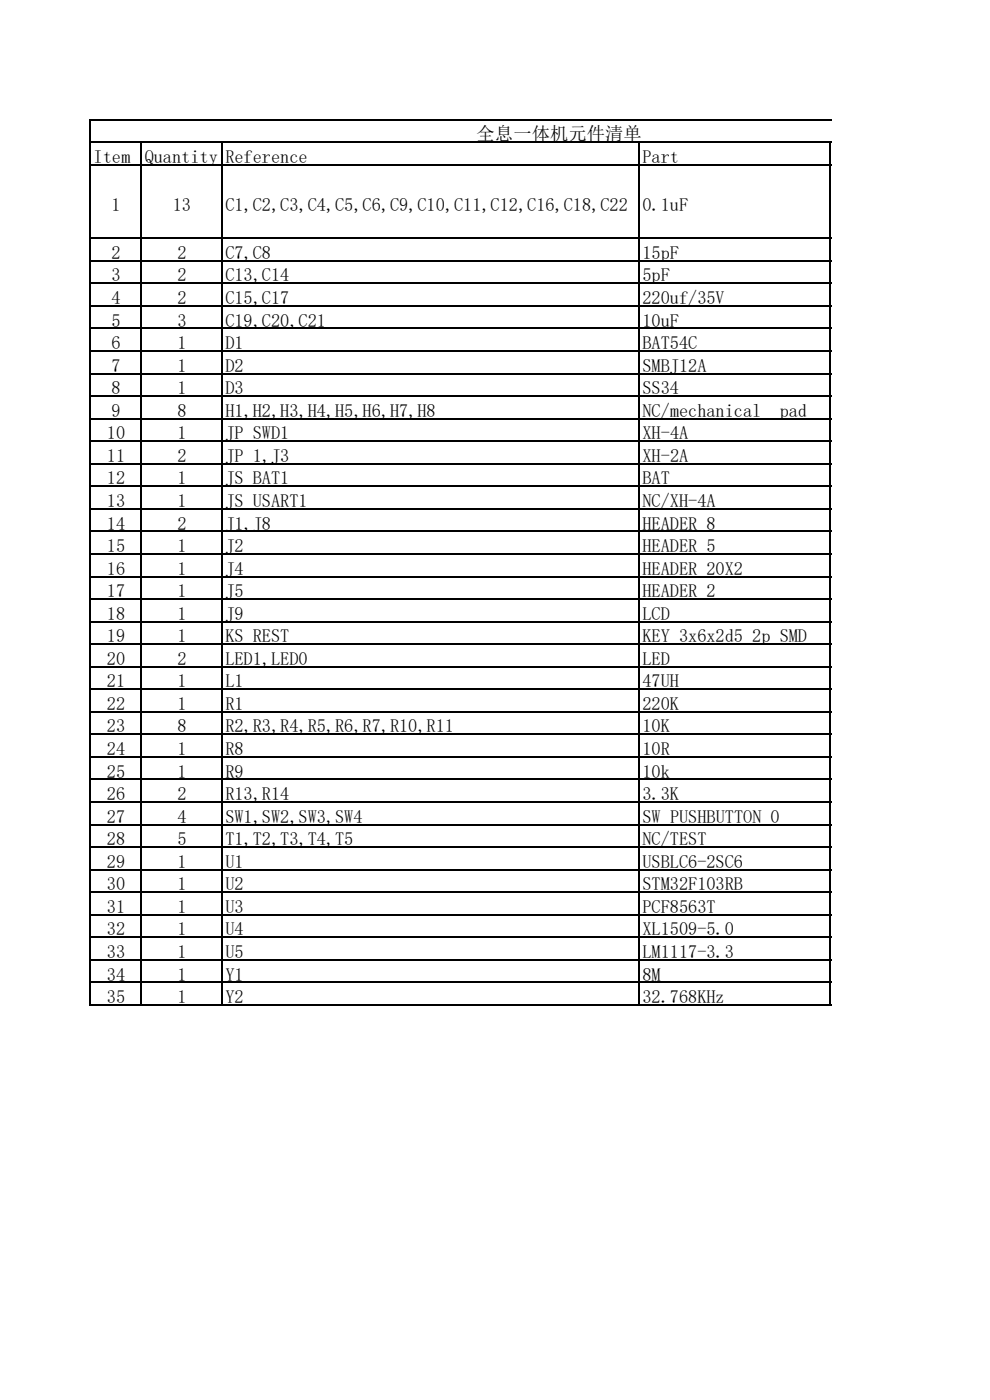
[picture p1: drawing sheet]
<svg xmlns="http://www.w3.org/2000/svg" width="210mm" height="297mm" viewBox="0 0 210 297" stroke-linecap="round" stroke-linejoin="round" font-family="sans-serif">
<defs><g id="words">
<g font-size="3.9">
<text x="101.1" y="29.8">全息一体机元件清单</text>
<text x="19.9" y="34.6">Item</text>
<text x="30.7" y="34.6">Quantity</text>
<text x="47.8" y="34.6">Reference</text>
<text x="136.3" y="34.6">Part</text>
<text x="23.7" y="44.8">1</text>
<text x="36.7" y="44.8">13</text>
<text x="47.8" y="44.8">C1,C2,C3,C4,C5,C6,C9,C10,C11,C12,C16,C18,C22</text>
<text x="136.3" y="44.8">0.1uF</text>
<text x="23.7" y="54.9">2</text>
<text x="23.7" y="59.7">3</text>
<text x="37.6" y="54.9">2</text>
<text x="37.6" y="59.7">2</text>
<text x="47.8" y="54.9">C7,C8</text>
<text x="47.8" y="59.7">C13,C14</text>
<text x="136.3" y="54.9">15pF</text>
<text x="136.3" y="59.7">5pF</text>
<text x="23.7" y="64.5">4</text>
<text x="37.6" y="64.5">2</text>
<text x="47.8" y="64.5">C15,C17</text>
<text x="136.3" y="64.5">220uf/35V</text>
<text x="23.7" y="69.3">5</text>
<text x="37.6" y="69.3">3</text>
<text x="47.8" y="69.3">C19,C20,C21</text>
<text x="136.3" y="69.3">10uF</text>
<text x="23.7" y="74.1">6</text>
<text x="37.6" y="74.1">1</text>
<text x="47.8" y="74.1">D1</text>
<text x="136.3" y="74.1">BAT54C</text>
<text x="23.7" y="78.8">7</text>
<text x="23.7" y="83.6">8</text>
<text x="37.6" y="78.8">1</text>
<text x="37.6" y="83.6">1</text>
<text x="47.8" y="78.8">D2</text>
<text x="47.8" y="83.6">D3</text>
<text x="136.3" y="78.8">SMBJ12A</text>
<text x="136.3" y="83.6">SS34</text>
<text x="23.7" y="88.4">9</text>
<text x="37.6" y="88.4">8</text>
<text x="47.8" y="88.4">H1,H2,H3,H4,H5,H6,H7,H8</text>
<text x="136.3" y="88.4">NC/mechanical _pad</text>
<text x="22.7" y="93.2">10</text>
<text x="37.6" y="93.2">1</text>
<text x="47.8" y="93.2">JP_SWD1</text>
<text x="136.3" y="93.2">XH-4A</text>
<text x="22.7" y="98">11</text>
<text x="37.6" y="98">2</text>
<text x="47.8" y="98">JP_1,J3</text>
<text x="136.3" y="98">XH-2A</text>
<text x="22.7" y="102.8">12</text>
<text x="22.7" y="107.5">13</text>
<text x="37.6" y="102.8">1</text>
<text x="37.6" y="107.5">1</text>
<text x="47.8" y="102.8">JS_BAT1</text>
<text x="47.8" y="107.5">JS_USART1</text>
<text x="136.3" y="102.8">BAT</text>
<text x="136.3" y="107.5">NC/XH-4A</text>
<text x="22.7" y="112.3">14</text>
<text x="37.6" y="112.3">2</text>
<text x="47.8" y="112.3">J1,J8</text>
<text x="136.3" y="112.3">HEADER 8</text>
<text x="22.7" y="117.1">15</text>
<text x="37.6" y="117.1">1</text>
<text x="47.8" y="117.1">J2</text>
<text x="136.3" y="117.1">HEADER 5</text>
<text x="22.7" y="121.9">16</text>
<text x="37.6" y="121.9">1</text>
<text x="47.8" y="121.9">J4</text>
<text x="136.3" y="121.9">HEADER 20X2</text>
<text x="22.7" y="126.7">17</text>
<text x="22.7" y="131.5">18</text>
<text x="37.6" y="126.7">1</text>
<text x="37.6" y="131.5">1</text>
<text x="47.8" y="126.7">J5</text>
<text x="47.8" y="131.5">J9</text>
<text x="136.3" y="126.7">HEADER 2</text>
<text x="136.3" y="131.5">LCD</text>
<text x="22.7" y="136.2">19</text>
<text x="37.6" y="136.2">1</text>
<text x="47.8" y="136.2">KS_REST</text>
<text x="136.3" y="136.2">KEY_3x6x2d5_2p_SMD</text>
<text x="22.7" y="141">20</text>
<text x="37.6" y="141">2</text>
<text x="47.8" y="141">LED1,LED0</text>
<text x="136.3" y="141">LED</text>
<text x="22.7" y="145.8">21</text>
<text x="37.6" y="145.8">1</text>
<text x="47.8" y="145.8">L1</text>
<text x="136.3" y="145.8">47UH</text>
<text x="22.7" y="150.6">22</text>
<text x="22.7" y="155.4">23</text>
<text x="37.6" y="150.6">1</text>
<text x="37.6" y="155.4">8</text>
<text x="47.8" y="150.6">R1</text>
<text x="47.8" y="155.4">R2,R3,R4,R5,R6,R7,R10,R11</text>
<text x="136.3" y="150.6">220K</text>
<text x="136.3" y="155.4">10K</text>
<text x="22.7" y="160.2">24</text>
<text x="37.6" y="160.2">1</text>
<text x="47.8" y="160.2">R8</text>
<text x="136.3" y="160.2">10R</text>
<text x="22.7" y="164.9">25</text>
<text x="37.6" y="164.9">1</text>
<text x="47.8" y="164.9">R9</text>
<text x="136.3" y="164.9">10k</text>
<text x="22.7" y="169.7">26</text>
<text x="37.6" y="169.7">2</text>
<text x="47.8" y="169.7">R13,R14</text>
<text x="136.3" y="169.7">3.3K</text>
<text x="22.7" y="174.5">27</text>
<text x="22.7" y="179.3">28</text>
<text x="37.6" y="174.5">4</text>
<text x="37.6" y="179.3">5</text>
<text x="47.8" y="174.5">SW1,SW2,SW3,SW4</text>
<text x="47.8" y="179.3">T1,T2,T3,T4,T5</text>
<text x="136.3" y="174.5">SW PUSHBUTTON_0</text>
<text x="136.3" y="179.3">NC/TEST</text>
<text x="22.7" y="184.1">29</text>
<text x="37.6" y="184.1">1</text>
<text x="47.8" y="184.1">U1</text>
<text x="136.3" y="184.1">USBLC6-2SC6</text>
<text x="22.7" y="188.9">30</text>
<text x="37.6" y="188.9">1</text>
<text x="47.8" y="188.9">U2</text>
<text x="136.3" y="188.9">STM32F103RB</text>
<text x="22.7" y="193.7">31</text>
<text x="37.6" y="193.7">1</text>
<text x="47.8" y="193.7">U3</text>
<text x="136.3" y="193.7">PCF8563T</text>
<text x="22.7" y="198.4">32</text>
<text x="22.7" y="203.2">33</text>
<text x="37.6" y="198.4">1</text>
<text x="37.6" y="203.2">1</text>
<text x="47.8" y="198.4">U4</text>
<text x="47.8" y="203.2">U5</text>
<text x="136.3" y="198.4">XL1509-5.0</text>
<text x="136.3" y="203.2">LM1117-3.3</text>
<text x="22.7" y="208">34</text>
<text x="37.6" y="208">1</text>
<text x="47.8" y="208">Y1</text>
<text x="136.3" y="208">8M</text>
<text x="22.7" y="212.8">35</text>
<text x="37.6" y="212.8">1</text>
<text x="47.8" y="212.8">Y2</text>
<text x="136.3" y="212.8">32.768KHz</text>
</g>
</g></defs>
<g fill="none" stroke="#000" stroke-width=".34">
<path d="M18.9 25.4h157.4M18.9 30.2h157.4M18.9 35h157.4M19 25.2v188.2M29.9 30v183.4M47 30v183.4M135.5 30v183.4M176.1 30v183.4M18.9 50.5h157.4M18.9 55.3h157.4M18.9 60.1h157.4M18.9 64.9h157.4"/>
<path d="M18.9 69.7h157.4M18.9 74.5h157.4M18.9 79.2h157.4M18.9 84h157.4M18.9 88.8h157.4M18.9 93.6h157.4M18.9 98.4h157.4M18.9 103.2h157.4M18.9 107.9h157.4M18.9 112.7h157.4M18.9 117.5h157.4M18.9 122.3h157.4"/>
<path d="M18.9 127.1h157.4M18.9 131.9h157.4M18.9 136.7h157.4M18.9 141.4h157.4M18.9 146.2h157.4M18.9 151h157.4M18.9 155.8h157.4M18.9 160.6h157.4M18.9 165.4h157.4M18.9 170.1h157.4M18.9 174.9h157.4M18.9 179.7h157.4"/>
<path d="M18.9 184.5h157.4M18.9 189.3h157.4M18.9 194.1h157.4M18.9 198.8h157.4M18.9 203.6h157.4M18.9 208.4h157.4M18.9 213.2h157.4"/>
</g>
<use href="#words"/>
</svg>
